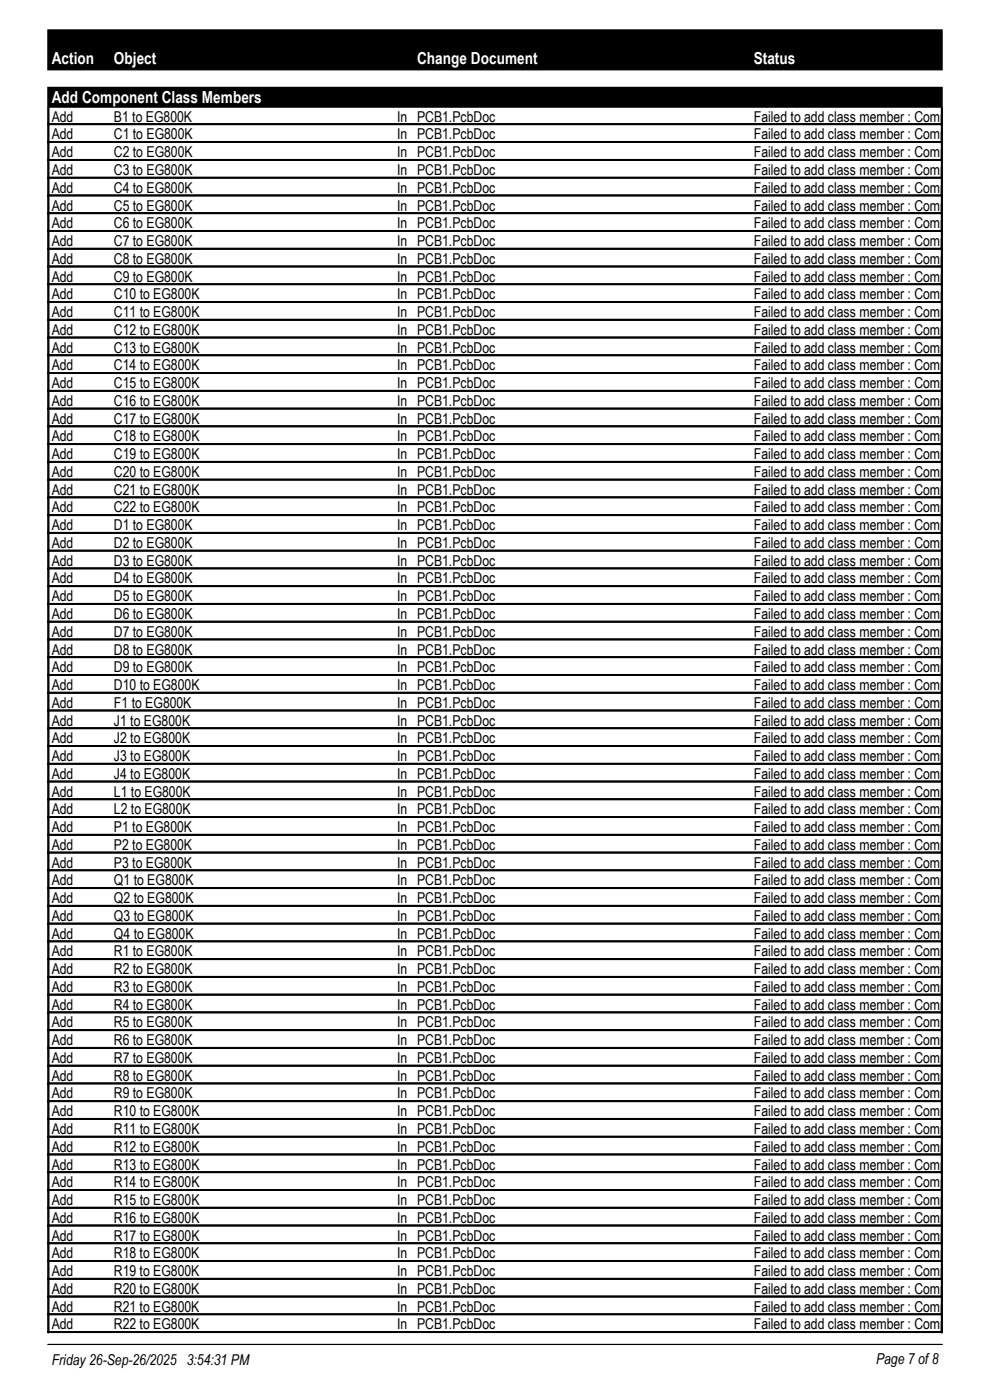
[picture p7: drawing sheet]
<svg xmlns="http://www.w3.org/2000/svg" width="210mm" height="297mm" viewBox="0 0 210 297" stroke-linecap="round" stroke-linejoin="round" font-family="sans-serif">
<defs><g id="words">
<g font-size="3.5" fill="#fff">
<text x="11" y="13.6">Action</text>
<text x="24.2" y="13.6">Object</text>
<text x="88.5" y="13.6">Change Document</text>
<text x="159.9" y="13.6">Status</text>
<text x="11" y="21.8">Add Component Class Members</text>
</g>
<g font-size="3.2">
<text x="11" y="25.8">Add</text>
<text x="11" y="29.6">Add</text>
<text x="24.2" y="25.8">B1 to EG800K</text>
<text x="24.2" y="29.6">C1 to EG800K</text>
<text x="84.2" y="25.8">In PCB1.PcbDoc</text>
<text x="84.2" y="29.6">In PCB1.PcbDoc</text>
<text x="159.9" y="25.8">Failed to add class member : Component B1</text>
<text x="159.9" y="29.6">Failed to add class member : Component C1</text>
<text x="11" y="33.4">Add</text>
<text x="24.2" y="33.4">C2 to EG800K</text>
<text x="84.2" y="33.4">In PCB1.PcbDoc</text>
<text x="159.9" y="33.4">Failed to add class member : Component C2</text>
<text x="11" y="37.1">Add</text>
<text x="11" y="40.9">Add</text>
<text x="24.2" y="37.1">C3 to EG800K</text>
<text x="24.2" y="40.9">C4 to EG800K</text>
<text x="84.2" y="37.1">In PCB1.PcbDoc</text>
<text x="84.2" y="40.9">In PCB1.PcbDoc</text>
<text x="159.9" y="37.1">Failed to add class member : Component C3</text>
<text x="159.9" y="40.9">Failed to add class member : Component C4</text>
<text x="11" y="44.7">Add</text>
<text x="24.2" y="44.7">C5 to EG800K</text>
<text x="84.2" y="44.7">In PCB1.PcbDoc</text>
<text x="159.9" y="44.7">Failed to add class member : Component C5</text>
<text x="11" y="48.4">Add</text>
<text x="11" y="52.2">Add</text>
<text x="24.2" y="48.4">C6 to EG800K</text>
<text x="24.2" y="52.2">C7 to EG800K</text>
<text x="84.2" y="48.4">In PCB1.PcbDoc</text>
<text x="84.2" y="52.2">In PCB1.PcbDoc</text>
<text x="159.9" y="48.4">Failed to add class member : Component C6</text>
<text x="159.9" y="52.2">Failed to add class member : Component C7</text>
<text x="11" y="56">Add</text>
<text x="11" y="59.7">Add</text>
<text x="24.2" y="56">C8 to EG800K</text>
<text x="24.2" y="59.7">C9 to EG800K</text>
<text x="84.2" y="56">In PCB1.PcbDoc</text>
<text x="84.2" y="59.7">In PCB1.PcbDoc</text>
<text x="159.9" y="56">Failed to add class member : Component C8</text>
<text x="159.9" y="59.7">Failed to add class member : Component C9</text>
<text x="11" y="63.5">Add</text>
<text x="24.2" y="63.5">C10 to EG800K</text>
<text x="84.2" y="63.5">In PCB1.PcbDoc</text>
<text x="159.9" y="63.5">Failed to add class member : Component C1</text>
<text x="11" y="67.3">Add</text>
<text x="11" y="71">Add</text>
<text x="24.2" y="67.3">C11 to EG800K</text>
<text x="24.2" y="71">C12 to EG800K</text>
<text x="84.2" y="67.3">In PCB1.PcbDoc</text>
<text x="84.2" y="71">In PCB1.PcbDoc</text>
<text x="159.9" y="67.3">Failed to add class member : Component C1</text>
<text x="159.9" y="71">Failed to add class member : Component C1</text>
<text x="11" y="74.8">Add</text>
<text x="24.2" y="74.8">C13 to EG800K</text>
<text x="84.2" y="74.8">In PCB1.PcbDoc</text>
<text x="159.9" y="74.8">Failed to add class member : Component C1</text>
<text x="11" y="78.6">Add</text>
<text x="11" y="82.3">Add</text>
<text x="24.2" y="78.6">C14 to EG800K</text>
<text x="24.2" y="82.3">C15 to EG800K</text>
<text x="84.2" y="78.6">In PCB1.PcbDoc</text>
<text x="84.2" y="82.3">In PCB1.PcbDoc</text>
<text x="159.9" y="78.6">Failed to add class member : Component C1</text>
<text x="159.9" y="82.3">Failed to add class member : Component C1</text>
<text x="11" y="86.1">Add</text>
<text x="11" y="89.9">Add</text>
<text x="24.2" y="86.1">C16 to EG800K</text>
<text x="24.2" y="89.9">C17 to EG800K</text>
<text x="84.2" y="86.1">In PCB1.PcbDoc</text>
<text x="84.2" y="89.9">In PCB1.PcbDoc</text>
<text x="159.9" y="86.1">Failed to add class member : Component C1</text>
<text x="159.9" y="89.9">Failed to add class member : Component C1</text>
<text x="11" y="93.6">Add</text>
<text x="24.2" y="93.6">C18 to EG800K</text>
<text x="84.2" y="93.6">In PCB1.PcbDoc</text>
<text x="159.9" y="93.6">Failed to add class member : Component C1</text>
<text x="11" y="97.4">Add</text>
<text x="11" y="101.2">Add</text>
<text x="24.2" y="97.4">C19 to EG800K</text>
<text x="24.2" y="101.2">C20 to EG800K</text>
<text x="84.2" y="97.4">In PCB1.PcbDoc</text>
<text x="84.2" y="101.2">In PCB1.PcbDoc</text>
<text x="159.9" y="97.4">Failed to add class member : Component C1</text>
<text x="159.9" y="101.2">Failed to add class member : Component C2</text>
<text x="11" y="104.9">Add</text>
<text x="24.2" y="104.9">C21 to EG800K</text>
<text x="84.2" y="104.9">In PCB1.PcbDoc</text>
<text x="159.9" y="104.9">Failed to add class member : Component C2</text>
<text x="11" y="108.7">Add</text>
<text x="11" y="112.5">Add</text>
<text x="24.2" y="108.7">C22 to EG800K</text>
<text x="24.2" y="112.5">D1 to EG800K</text>
<text x="84.2" y="108.7">In PCB1.PcbDoc</text>
<text x="84.2" y="112.5">In PCB1.PcbDoc</text>
<text x="159.9" y="108.7">Failed to add class member : Component C2</text>
<text x="159.9" y="112.5">Failed to add class member : Component D1</text>
<text x="11" y="116.2">Add</text>
<text x="24.2" y="116.2">D2 to EG800K</text>
<text x="84.2" y="116.2">In PCB1.PcbDoc</text>
<text x="159.9" y="116.2">Failed to add class member : Component D2</text>
<text x="11" y="120">Add</text>
<text x="11" y="123.8">Add</text>
<text x="24.2" y="120">D3 to EG800K</text>
<text x="24.2" y="123.8">D4 to EG800K</text>
<text x="84.2" y="120">In PCB1.PcbDoc</text>
<text x="84.2" y="123.8">In PCB1.PcbDoc</text>
<text x="159.9" y="120">Failed to add class member : Component D3</text>
<text x="159.9" y="123.8">Failed to add class member : Component D4</text>
<text x="11" y="127.6">Add</text>
<text x="11" y="131.3">Add</text>
<text x="24.2" y="127.6">D5 to EG800K</text>
<text x="24.2" y="131.3">D6 to EG800K</text>
<text x="84.2" y="127.6">In PCB1.PcbDoc</text>
<text x="84.2" y="131.3">In PCB1.PcbDoc</text>
<text x="159.9" y="127.6">Failed to add class member : Component D5</text>
<text x="159.9" y="131.3">Failed to add class member : Component D6</text>
<text x="11" y="135.1">Add</text>
<text x="24.2" y="135.1">D7 to EG800K</text>
<text x="84.2" y="135.1">In PCB1.PcbDoc</text>
<text x="159.9" y="135.1">Failed to add class member : Component D7</text>
<text x="11" y="138.9">Add</text>
<text x="11" y="142.6">Add</text>
<text x="24.2" y="138.9">D8 to EG800K</text>
<text x="24.2" y="142.6">D9 to EG800K</text>
<text x="84.2" y="138.9">In PCB1.PcbDoc</text>
<text x="84.2" y="142.6">In PCB1.PcbDoc</text>
<text x="159.9" y="138.9">Failed to add class member : Component D8</text>
<text x="159.9" y="142.6">Failed to add class member : Component D9</text>
<text x="11" y="146.4">Add</text>
<text x="24.2" y="146.4">D10 to EG800K</text>
<text x="84.2" y="146.4">In PCB1.PcbDoc</text>
<text x="159.9" y="146.4">Failed to add class member : Component D1</text>
<text x="11" y="150.2">Add</text>
<text x="11" y="153.9">Add</text>
<text x="24.2" y="150.2">F1 to EG800K</text>
<text x="24.2" y="153.9">J1 to EG800K</text>
<text x="84.2" y="150.2">In PCB1.PcbDoc</text>
<text x="84.2" y="153.9">In PCB1.PcbDoc</text>
<text x="159.9" y="150.2">Failed to add class member : Component F1</text>
<text x="159.9" y="153.9">Failed to add class member : Component J1</text>
<text x="11" y="157.7">Add</text>
<text x="11" y="161.5">Add</text>
<text x="24.2" y="157.7">J2 to EG800K</text>
<text x="24.2" y="161.5">J3 to EG800K</text>
<text x="84.2" y="157.7">In PCB1.PcbDoc</text>
<text x="84.2" y="161.5">In PCB1.PcbDoc</text>
<text x="159.9" y="157.7">Failed to add class member : Component J2</text>
<text x="159.9" y="161.5">Failed to add class member : Component J3</text>
<text x="11" y="165.2">Add</text>
<text x="24.2" y="165.2">J4 to EG800K</text>
<text x="84.2" y="165.2">In PCB1.PcbDoc</text>
<text x="159.9" y="165.2">Failed to add class member : Component J4</text>
<text x="11" y="169">Add</text>
<text x="11" y="172.8">Add</text>
<text x="24.2" y="169">L1 to EG800K</text>
<text x="24.2" y="172.8">L2 to EG800K</text>
<text x="84.2" y="169">In PCB1.PcbDoc</text>
<text x="84.2" y="172.8">In PCB1.PcbDoc</text>
<text x="159.9" y="169">Failed to add class member : Component L1</text>
<text x="159.9" y="172.8">Failed to add class member : Component L2</text>
<text x="11" y="176.5">Add</text>
<text x="24.2" y="176.5">P1 to EG800K</text>
<text x="84.2" y="176.5">In PCB1.PcbDoc</text>
<text x="159.9" y="176.5">Failed to add class member : Component P1</text>
<text x="11" y="180.3">Add</text>
<text x="11" y="184.1">Add</text>
<text x="24.2" y="180.3">P2 to EG800K</text>
<text x="24.2" y="184.1">P3 to EG800K</text>
<text x="84.2" y="180.3">In PCB1.PcbDoc</text>
<text x="84.2" y="184.1">In PCB1.PcbDoc</text>
<text x="159.9" y="180.3">Failed to add class member : Component P2</text>
<text x="159.9" y="184.1">Failed to add class member : Component P3</text>
<text x="11" y="187.8">Add</text>
<text x="11" y="191.6">Add</text>
<text x="24.2" y="187.8">Q1 to EG800K</text>
<text x="24.2" y="191.6">Q2 to EG800K</text>
<text x="84.2" y="187.8">In PCB1.PcbDoc</text>
<text x="84.2" y="191.6">In PCB1.PcbDoc</text>
<text x="159.9" y="187.8">Failed to add class member : Component Q1</text>
<text x="159.9" y="191.6">Failed to add class member : Component Q2</text>
<text x="11" y="195.4">Add</text>
<text x="24.2" y="195.4">Q3 to EG800K</text>
<text x="84.2" y="195.4">In PCB1.PcbDoc</text>
<text x="159.9" y="195.4">Failed to add class member : Component Q3</text>
<text x="11" y="199.1">Add</text>
<text x="11" y="202.9">Add</text>
<text x="24.2" y="199.1">Q4 to EG800K</text>
<text x="24.2" y="202.9">R1 to EG800K</text>
<text x="84.2" y="199.1">In PCB1.PcbDoc</text>
<text x="84.2" y="202.9">In PCB1.PcbDoc</text>
<text x="159.9" y="199.1">Failed to add class member : Component Q4</text>
<text x="159.9" y="202.9">Failed to add class member : Component R1</text>
<text x="11" y="206.7">Add</text>
<text x="24.2" y="206.7">R2 to EG800K</text>
<text x="84.2" y="206.7">In PCB1.PcbDoc</text>
<text x="159.9" y="206.7">Failed to add class member : Component R2</text>
<text x="11" y="210.4">Add</text>
<text x="11" y="214.2">Add</text>
<text x="24.2" y="210.4">R3 to EG800K</text>
<text x="24.2" y="214.2">R4 to EG800K</text>
<text x="84.2" y="210.4">In PCB1.PcbDoc</text>
<text x="84.2" y="214.2">In PCB1.PcbDoc</text>
<text x="159.9" y="210.4">Failed to add class member : Component R3</text>
<text x="159.9" y="214.2">Failed to add class member : Component R4</text>
<text x="11" y="218">Add</text>
<text x="11" y="221.7">Add</text>
<text x="24.2" y="218">R5 to EG800K</text>
<text x="24.2" y="221.7">R6 to EG800K</text>
<text x="84.2" y="218">In PCB1.PcbDoc</text>
<text x="84.2" y="221.7">In PCB1.PcbDoc</text>
<text x="159.9" y="218">Failed to add class member : Component R5</text>
<text x="159.9" y="221.7">Failed to add class member : Component R6</text>
<text x="11" y="225.5">Add</text>
<text x="24.2" y="225.5">R7 to EG800K</text>
<text x="84.2" y="225.5">In PCB1.PcbDoc</text>
<text x="159.9" y="225.5">Failed to add class member : Component R7</text>
<text x="11" y="229.3">Add</text>
<text x="11" y="233">Add</text>
<text x="24.2" y="229.3">R8 to EG800K</text>
<text x="24.2" y="233">R9 to EG800K</text>
<text x="84.2" y="229.3">In PCB1.PcbDoc</text>
<text x="84.2" y="233">In PCB1.PcbDoc</text>
<text x="159.9" y="229.3">Failed to add class member : Component R8</text>
<text x="159.9" y="233">Failed to add class member : Component R9</text>
<text x="11" y="236.8">Add</text>
<text x="24.2" y="236.8">R10 to EG800K</text>
<text x="84.2" y="236.8">In PCB1.PcbDoc</text>
<text x="159.9" y="236.8">Failed to add class member : Component R1</text>
<text x="11" y="240.6">Add</text>
<text x="11" y="244.3">Add</text>
<text x="24.2" y="240.6">R11 to EG800K</text>
<text x="24.2" y="244.3">R12 to EG800K</text>
<text x="84.2" y="240.6">In PCB1.PcbDoc</text>
<text x="84.2" y="244.3">In PCB1.PcbDoc</text>
<text x="159.9" y="240.6">Failed to add class member : Component R1</text>
<text x="159.9" y="244.3">Failed to add class member : Component R1</text>
<text x="11" y="248.1">Add</text>
<text x="11" y="251.9">Add</text>
<text x="24.2" y="248.1">R13 to EG800K</text>
<text x="24.2" y="251.9">R14 to EG800K</text>
<text x="84.2" y="248.1">In PCB1.PcbDoc</text>
<text x="84.2" y="251.9">In PCB1.PcbDoc</text>
<text x="159.9" y="248.1">Failed to add class member : Component R1</text>
<text x="159.9" y="251.9">Failed to add class member : Component R1</text>
<text x="11" y="255.7">Add</text>
<text x="24.2" y="255.7">R15 to EG800K</text>
<text x="84.2" y="255.7">In PCB1.PcbDoc</text>
<text x="159.9" y="255.7">Failed to add class member : Component R1</text>
<text x="11" y="259.4">Add</text>
<text x="11" y="263.2">Add</text>
<text x="24.2" y="259.4">R16 to EG800K</text>
<text x="24.2" y="263.2">R17 to EG800K</text>
<text x="84.2" y="259.4">In PCB1.PcbDoc</text>
<text x="84.2" y="263.2">In PCB1.PcbDoc</text>
<text x="159.9" y="259.4">Failed to add class member : Component R1</text>
<text x="159.9" y="263.2">Failed to add class member : Component R1</text>
<text x="11" y="267">Add</text>
<text x="24.2" y="267">R18 to EG800K</text>
<text x="84.2" y="267">In PCB1.PcbDoc</text>
<text x="159.9" y="267">Failed to add class member : Component R1</text>
<text x="11" y="270.7">Add</text>
<text x="11" y="274.5">Add</text>
<text x="24.2" y="270.7">R19 to EG800K</text>
<text x="24.2" y="274.5">R20 to EG800K</text>
<text x="84.2" y="270.7">In PCB1.PcbDoc</text>
<text x="84.2" y="274.5">In PCB1.PcbDoc</text>
<text x="159.9" y="270.7">Failed to add class member : Component R1</text>
<text x="159.9" y="274.5">Failed to add class member : Component R2</text>
<text x="11" y="278.3">Add</text>
<text x="24.2" y="278.3">R21 to EG800K</text>
<text x="84.2" y="278.3">In PCB1.PcbDoc</text>
<text x="159.9" y="278.3">Failed to add class member : Component R2</text>
<text x="11" y="282">Add</text>
<text x="24.2" y="282">R22 to EG800K</text>
<text x="84.2" y="282">In PCB1.PcbDoc</text>
<text x="159.9" y="282">Failed to add class member : Component R2</text>
<text x="11" y="289.6">Friday 26-Sep-26/2025 3:54:31 PM</text>
<text x="185.8" y="289.3">Page 7 of 8</text>
</g>
</g></defs>
<g fill="#000" stroke="#000" stroke-width=".25">
<path d="M10.2 6.3h189.7v8.5h-189.7z" fill-rule="evenodd"/>
<path d="M10.2 18.5h189.7v4.2h-189.7z" fill-rule="evenodd"/>
</g>
<g fill="none" stroke="#000" stroke-width=".21">
<path d="M10.2 26.5h189.7M10.2 26.4h189.7M10.2 26.3h189.7M10.2 26.2h189.7M10.2 22.8v259.9h189.7v-259.9M10.2 30.2h189.7M10.2 30.1h189.7M10.2 30h189.7M10.2 34h189.7M10.2 33.9h189.7M10.2 33.8h189.7M10.2 37.8h189.7"/>
<path d="M10.2 37.7h189.7M10.2 37.6h189.7M10.2 22.8v259.9M10.3 22.8v259.9M10.4 22.8v259.9M199.7 22.8v259.9M199.8 22.8v259.9M10.2 41.6h189.7M10.2 41.5h189.7M10.2 41.4h189.7M10.2 45.3h189.7M10.2 45.2h189.7"/>
<path d="M10.2 45.1h189.7M10.2 49.1h189.7M10.2 49h189.7M10.2 48.9h189.7M10.2 52.9h189.7M10.2 52.8h189.7M10.2 52.7h189.7M10.2 56.6h189.7M10.2 56.5h189.7M10.2 56.4h189.7M10.2 60.4h189.7M10.2 60.3h189.7"/>
<path d="M10.2 60.2h189.7M10.2 64.2h189.7M10.2 64.1h189.7M10.2 64h189.7M10.2 67.9h189.7M10.2 67.8h189.7M10.2 67.7h189.7M10.2 71.7h189.7M10.2 71.6h189.7M10.2 71.5h189.7M10.2 75.5h189.7M10.2 75.4h189.7"/>
<path d="M10.2 75.3h189.7M10.2 79.2h189.7M10.2 79.1h189.7M10.2 79h189.7M10.2 83h189.7M10.2 82.9h189.7M10.2 82.8h189.7M10.2 86.7h189.7M10.2 86.6h189.7M10.2 90.5h189.7M10.2 90.4h189.7M10.2 90.3h189.7"/>
<path d="M10.2 94.3h189.7M10.2 94.2h189.7M10.2 94.1h189.7M10.2 98h189.7M10.2 97.9h189.7M10.2 101.9h189.7M10.2 101.8h189.7M10.2 101.7h189.7M10.2 101.6h189.7M10.2 105.6h189.7M10.2 105.5h189.7M10.2 105.4h189.7"/>
<path d="M10.2 109.4h189.7M10.2 109.3h189.7M10.2 109.2h189.7M10.2 113.2h189.7M10.2 113.1h189.7M10.2 113h189.7M10.2 112.9h189.7M10.2 116.9h189.7M10.2 116.8h189.7M10.2 116.7h189.7M10.2 120.7h189.7M10.2 120.6h189.7"/>
<path d="M10.2 120.5h189.7M10.2 124.5h189.7M10.2 124.4h189.7M10.2 124.3h189.7M10.2 124.2h189.7M10.2 128.2h189.7M10.2 128.1h189.7M10.2 128h189.7M10.2 132h189.7M10.2 131.9h189.7M10.2 131.8h189.7M10.2 135.8h189.7"/>
<path d="M10.2 135.7h189.7M10.2 135.6h189.7M10.2 139.5h189.7M10.2 139.4h189.7M10.2 139.3h189.7M10.2 143.3h189.7M10.2 143.2h189.7M10.2 143.1h189.7M10.2 147.1h189.7M10.2 147h189.7M10.2 146.9h189.7M10.2 150.8h189.7"/>
<path d="M10.2 150.7h189.7M10.2 150.6h189.7M10.2 154.6h189.7M10.2 154.5h189.7M10.2 154.4h189.7M10.2 158.4h189.7M10.2 158.3h189.7M10.2 158.2h189.7M10.2 162.1h189.7M10.2 162h189.7M10.2 161.9h189.7M10.2 165.9h189.7"/>
<path d="M10.2 165.8h189.7M10.2 165.7h189.7M10.2 169.7h189.7M10.2 169.6h189.7M10.2 169.5h189.7M10.2 173.4h189.7M10.2 173.3h189.7M10.2 173.2h189.7M10.2 177.2h189.7M10.2 177.1h189.7M10.2 177h189.7M10.2 180.9h189.7"/>
<path d="M10.2 180.8h189.7M10.2 184.7h189.7M10.2 184.6h189.7M10.2 184.5h189.7M10.2 188.5h189.7M10.2 188.4h189.7M10.2 188.3h189.7M10.2 192.3h189.7M10.2 192.2h189.7M10.2 192.1h189.7M10.2 196h189.7M10.2 195.9h189.7"/>
<path d="M10.2 195.8h189.7M10.2 199.8h189.7M10.2 199.7h189.7M10.2 199.6h189.7M10.2 203.6h189.7M10.2 203.5h189.7M10.2 203.4h189.7M10.2 207.3h189.7M10.2 207.2h189.7M10.2 207.1h189.7M10.2 211.1h189.7M10.2 211h189.7"/>
<path d="M10.2 210.9h189.7M10.2 214.9h189.7M10.2 214.8h189.7M10.2 214.7h189.7M10.2 218.7h189.7M10.2 218.6h189.7M10.2 218.5h189.7M10.2 218.4h189.7M10.2 222.4h189.7M10.2 222.3h189.7M10.2 222.2h189.7M10.2 226.2h189.7"/>
<path d="M10.2 226.1h189.7M10.2 226h189.7M10.2 230h189.7M10.2 229.9h189.7M10.2 229.8h189.7M10.2 229.7h189.7M10.2 233.7h189.7M10.2 233.6h189.7M10.2 233.5h189.7M10.2 237.5h189.7M10.2 237.4h189.7M10.2 237.3h189.7"/>
<path d="M10.2 241.3h189.7M10.2 241.2h189.7M10.2 241.1h189.7M10.2 241h189.7M10.2 245h189.7M10.2 244.9h189.7M10.2 244.8h189.7M10.2 248.8h189.7M10.2 248.7h189.7M10.2 248.6h189.7M10.2 252.6h189.7M10.2 252.5h189.7"/>
<path d="M10.2 252.4h189.7M10.2 252.3h189.7M10.2 256.3h189.7M10.2 256.2h189.7M10.2 256.1h189.7M10.2 260h189.7M10.2 259.9h189.7M10.2 260.1h189.7M10.2 263.8h189.7M10.2 263.7h189.7M10.2 267.6h189.7M10.2 267.5h189.7"/>
<path d="M10.2 267.4h189.7M10.2 271.4h189.7M10.2 271.3h189.7M10.2 271.2h189.7M10.2 275.1h189.7M10.2 275h189.7M10.2 278.9h189.7M10.2 278.8h189.7M10.2 278.7h189.7M10.2 282.7h189.7M10.2 282.6h189.7M10.2 282.5h189.7"/>
<path d="M10.2 285.2h189.7"/>
</g>
<use href="#words"/>
</svg>
